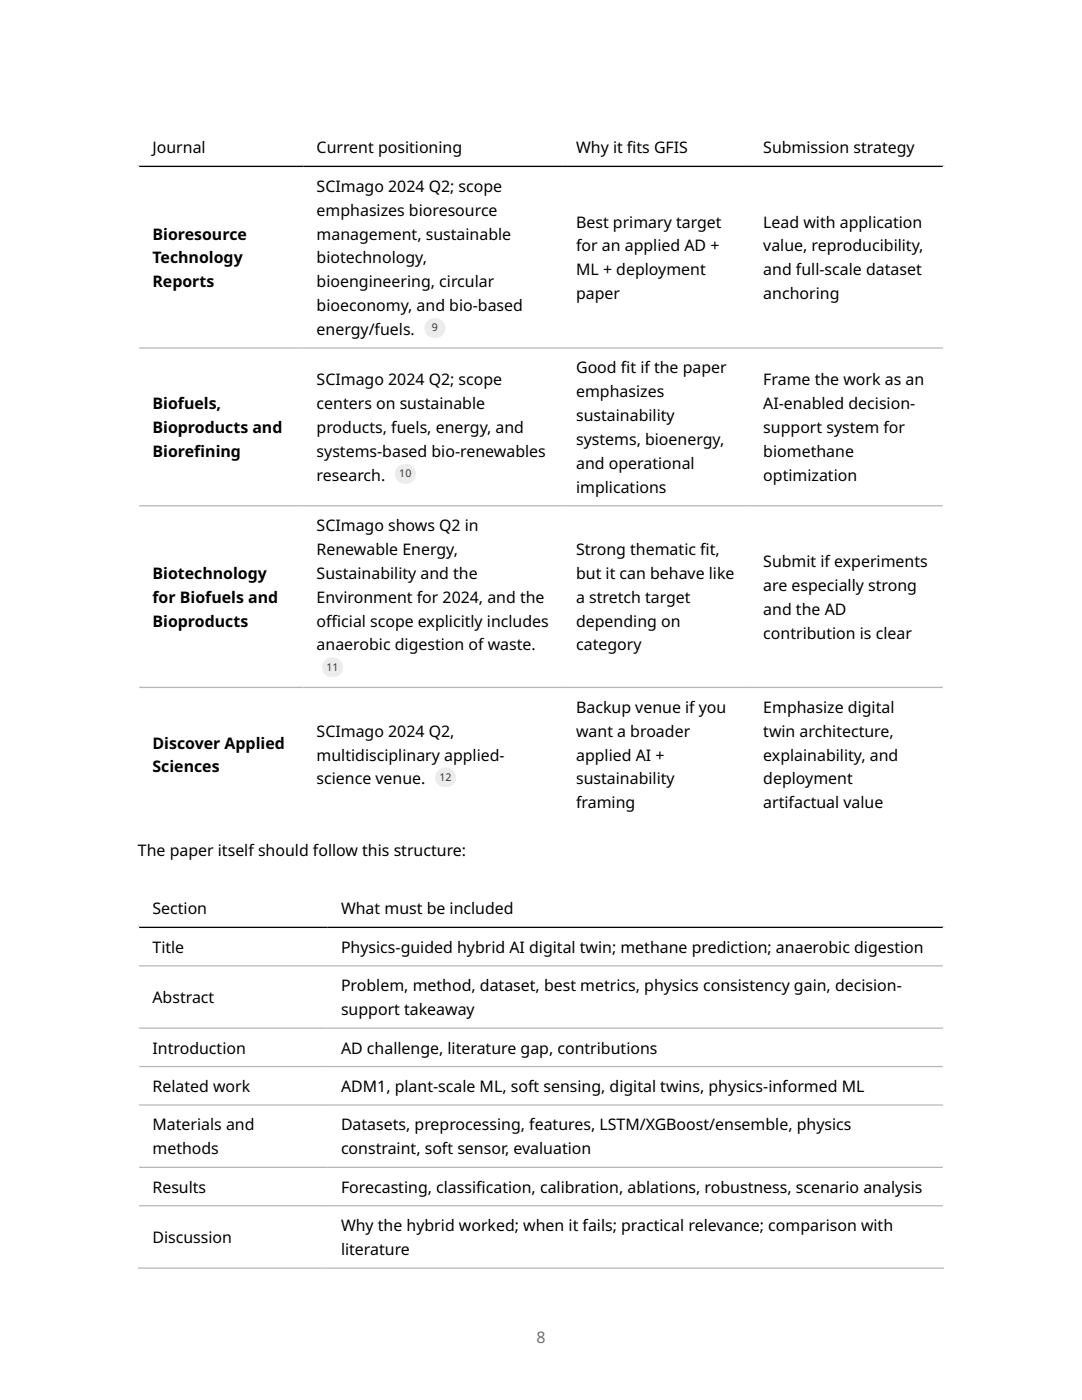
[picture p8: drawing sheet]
<svg xmlns="http://www.w3.org/2000/svg" width="216mm" height="279mm" viewBox="0 0 216 279" stroke-linecap="round" stroke-linejoin="round" font-family="sans-serif">
<defs><g id="words">
<g font-size="3.2">
<text x="30.4" y="30.6">Journal</text>
<text x="63.2" y="30.6">Current positioning</text>
<text x="115" y="30.6">Why it f</text>
<text x="125.1" y="30.6">its GFIS</text>
<text x="152.3" y="30.6">Submission strategy</text>
<text x="63.2" y="38.3">SCImago 2024 Q2; scope</text>
<text x="30.4" y="47.8">Bioresource</text>
<text x="63.2" y="43">emphasizes bioresource</text>
<text x="63.2" y="47.8">management, sustainable</text>
<text x="115" y="45.4">Best primary target</text>
<text x="152.3" y="45.4">Lead with application</text>
<text x="30.4" y="52.6">Technology</text>
<text x="63.2" y="52.6">biotechnology,</text>
<text x="115" y="50.2">for an applied AD +</text>
<text x="152.3" y="50.2">value, reproducibility,</text>
<text x="30.4" y="57.3">Reports</text>
<text x="63.2" y="57.3">bioengineering, circular</text>
<text x="115" y="54.9">ML + deployment</text>
<text x="115" y="59.7">paper</text>
<text x="152.3" y="54.9">and full-scale dataset</text>
<text x="152.3" y="59.7">anchoring</text>
<text x="63.2" y="62.1">bioeconomy, and bio-based</text>
<text x="63.2" y="66.8">energy/fuels.</text>
<text x="63.2" y="76.9">SCImago 2024 Q2; scope</text>
<text x="115" y="74.5">Good f</text>
<text x="123.9" y="74.5">it if the paper</text>
<text x="152.3" y="76.9">Frame the work as an</text>
<text x="30.4" y="81.7">Biofuels,</text>
<text x="63.2" y="81.7">centers on sustainable</text>
<text x="115" y="79.3">emphasizes</text>
<text x="152.3" y="81.7">AI-enabled decision-</text>
<text x="30.4" y="86.4">Bioproducts and</text>
<text x="63.2" y="86.4">products, fuels, energy, and</text>
<text x="115" y="84">sustainability</text>
<text x="115" y="88.8">systems, bioenergy,</text>
<text x="152.3" y="86.4">support system for</text>
<text x="30.4" y="91.2">Bioref</text>
<text x="38.8" y="91.2">ining</text>
<text x="63.2" y="91.2">systems-based bio-renewables</text>
<text x="63.2" y="96">research.</text>
<text x="115" y="93.6">and operational</text>
<text x="152.3" y="91.2">biomethane</text>
<text x="152.3" y="96">optimization</text>
<text x="115" y="98.3">implications</text>
<text x="63.2" y="106">SCImago shows Q2 in</text>
<text x="63.2" y="110.8">Renewable Energy,</text>
<text x="115" y="110.8">Strong thematic f</text>
<text x="139.7" y="110.8">it,</text>
<text x="152.3" y="113.2">Submit if experiments</text>
<text x="30.4" y="115.5">Biotechnology</text>
<text x="63.2" y="115.5">Sustainability and the</text>
<text x="115" y="115.5">but it can behave like</text>
<text x="152.3" y="117.9">are especially strong</text>
<text x="30.4" y="120.3">for Biofuels and</text>
<text x="30.4" y="125.1">Bioproducts</text>
<text x="63.2" y="120.3">Environment for 2024, and the</text>
<text x="63.2" y="125.1">of</text>
<text x="65.1" y="125.1">f</text>
<text x="65.1" y="125.1">icial scope explicitly includes</text>
<text x="115" y="120.3">a stretch target</text>
<text x="115" y="125.1">depending on</text>
<text x="152.3" y="122.7">and the AD</text>
<text x="63.2" y="129.8">anaerobic digestion of waste.</text>
<text x="115" y="129.8">category</text>
<text x="152.3" y="127.4">contribution is clear</text>
<text x="115" y="142.3">Backup venue if you</text>
<text x="152.3" y="142.3">Emphasize digital</text>
<text x="30.4" y="149.4">Discover Applied</text>
<text x="63.2" y="147">SCImago 2024 Q2,</text>
<text x="115" y="147">want a broader</text>
<text x="152.3" y="147">twin architecture,</text>
<text x="30.4" y="154.2">Sciences</text>
<text x="63.2" y="151.8">multidisciplinary applied-</text>
<text x="115" y="151.8">applied AI +</text>
<text x="152.3" y="151.8">explainability, and</text>
<text x="63.2" y="156.5">science venue.</text>
<text x="115" y="156.5">sustainability</text>
<text x="115" y="161.3">framing</text>
<text x="152.3" y="156.5">deployment</text>
<text x="152.3" y="161.3">artifactual value</text>
<text x="27.5" y="170.8">The paper itself should follow this structure:</text>
<text x="30.4" y="182.5">Section</text>
<text x="68" y="182.5">What must be included</text>
<text x="30.4" y="190.1">Title</text>
<text x="68" y="190.1">Physics-guided hybrid AI digital twin; methane prediction; anaerobic digestion</text>
<text x="68" y="197.8">Problem, method, dataset, best metrics, physics consistency gain, decision-</text>
<text x="30.4" y="200.2">Abstract</text>
<text x="68" y="202.6">support takeaway</text>
<text x="30.4" y="210.3">Introduction</text>
<text x="68" y="210.3">AD challenge, literature gap, contributions</text>
<text x="30.4" y="217.9">Related work</text>
<text x="68" y="217.9">ADM1, plant-scale ML, soft sensing, digital twins, physics-informed ML</text>
<text x="30.4" y="225.6">Materials and</text>
<text x="68" y="225.6">Datasets, preprocessing, features, LSTM/XGBoost/ensemble, physics</text>
<text x="30.4" y="230.4">methods</text>
<text x="68" y="230.4">constraint, soft sensor, evaluation</text>
<text x="30.4" y="238">Results</text>
<text x="68" y="238">Forecasting, classif</text>
<text x="95" y="238">ication, calibration, ablations, robustness, scenario analysis</text>
<text x="68" y="245.7">Why the hybrid worked; when it fails; practical relevance; comparison with</text>
<text x="30.4" y="248.1">Discussion</text>
<text x="68" y="250.5">literature</text>
</g>
<text font-size="3.2" fill="#6e6e6e" x="107" y="267.9">8</text>
<g font-size="2.1" fill="#333">
<text x="86.2" y="66.2">9</text>
<text x="79.7" y="95.3">10</text>
<text x="65.1" y="133.9">11</text>
<text x="87.7" y="155.9">12</text>
</g>
</g></defs>
<path d="M27.5 25.5h160.9M27.6 25.4v138.6M188.3 25.4v138.6M27.5 163.9h160.9M27.5 177.4h160.9M27.6 177.3v75.9M188.3 177.3v75.9" fill="none" stroke="#fff" stroke-width=".26"/>
<path d="M27.5 33.2h160.9M27.5 185.1h160.9" fill="none" stroke="#000" stroke-width=".26"/>
<path d="M27.5 69.5h160.9M27.5 100.9h160.9M27.5 137.2h160.9M27.5 192.7h160.9M27.5 205.2h160.9M27.5 212.9h160.9M27.5 220.5h160.9M27.5 233h160.9M27.5 240.6h160.9M27.5 253.1h160.9" fill="none" stroke="#bbb" stroke-width=".26"/>
<g fill="#ededed">
<path d="M84.7 63.5h4.2v4h-4.2z"/>
<path d="M78.8 92.6h4.2v4h-4.2z"/>
<path d="M64.2 131.2h4.3v4h-4.3z"/>
<path d="M86.8 153.2h4.2v3.9h-4.2z"/>
</g>
<use href="#words"/>
</svg>
